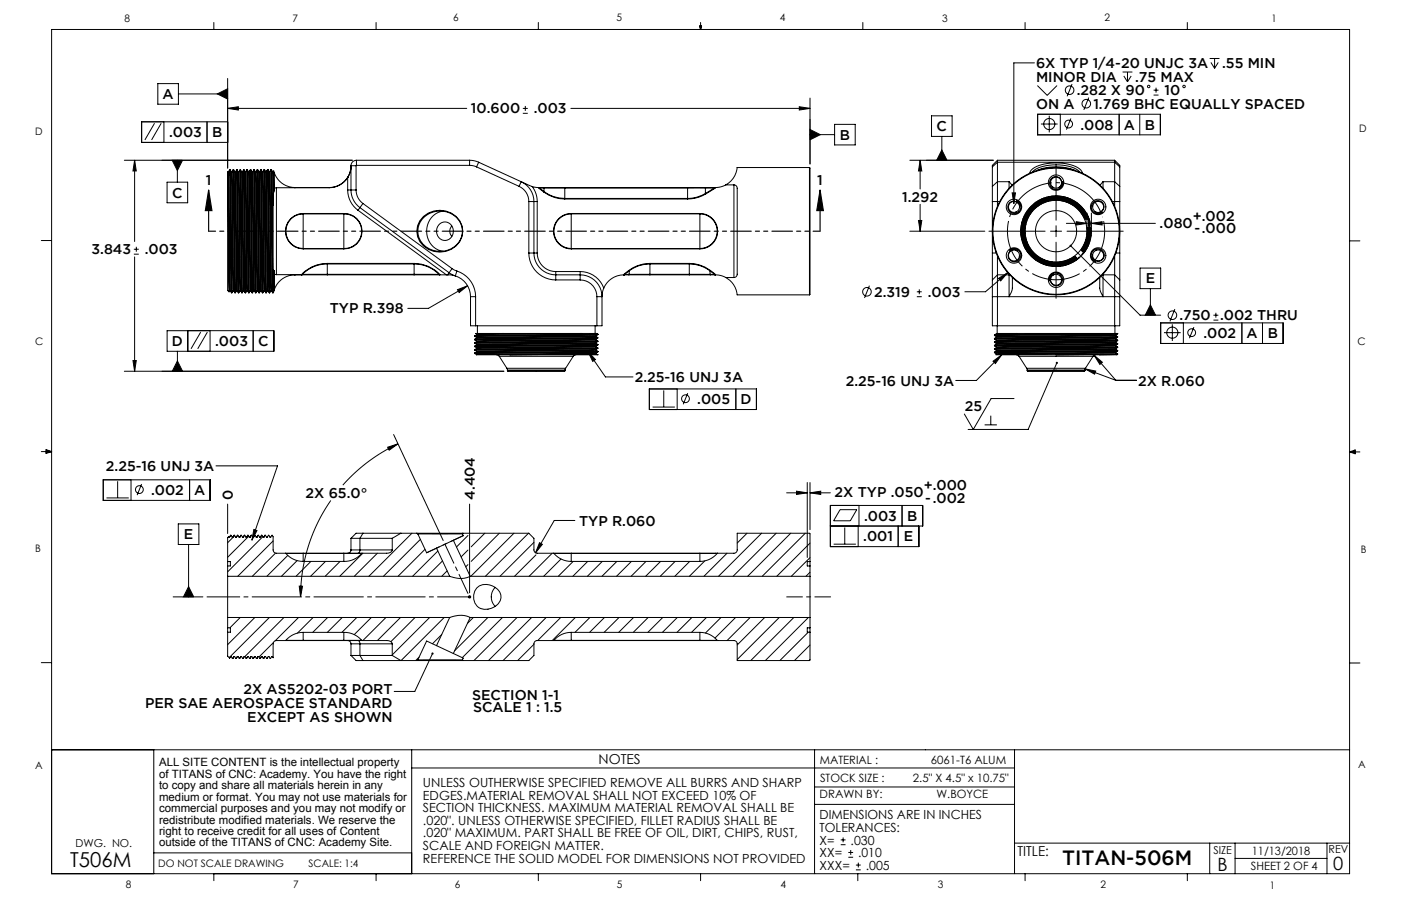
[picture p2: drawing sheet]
<svg xmlns="http://www.w3.org/2000/svg" width="432mm" height="279mm" viewBox="0 0 432 279" stroke-linecap="round" stroke-linejoin="round" font-family="sans-serif">
<defs><g id="words">
<g font-size="6.3">
<text x="21.6" y="267.5">T506M</text>
<text x="327.3" y="266.8">TITAN-506M</text>
</g>
<g font-size="5.6">
<text x="375.2" y="268.6">B</text>
<text x="410.9" y="268.3">0</text>
</g>
<g font-size="4.3">
<text x="319.3" y="21">6X TYP 1/4-20 UNJC 3A</text>
<text x="376.7" y="21">.55 MIN</text>
<text x="319.3" y="25.2">MINOR DIA</text>
<text x="331.8" y="29.4">.282 X 90</text>
<text x="349.8" y="25.2">.75 MAX</text>
<text x="358.9" y="29.4">10</text>
<text x="50.1" y="30.5">A</text>
<text x="145.2" y="35">10.600</text>
<text x="164.5" y="35">.003</text>
<text x="319.3" y="33.6">ON A</text>
<text x="337" y="33.6">1.769 BHC EQUALLY SPACED</text>
<text x="288.7" y="40.5">C</text>
<text x="333" y="40">.008</text>
<text x="346.4" y="40">A</text>
<text x="352.9" y="40">B</text>
<text x="52.1" y="42.3">.003</text>
<text x="65.4" y="42.3">B</text>
<text x="258.8" y="43.1">B</text>
<text x="63.4" y="56.9">1</text>
<text x="251.9" y="56.9">1</text>
<text x="53.1" y="60.9">C</text>
<text x="278.1" y="62.2">1.292</text>
<text x="357.4" y="70.2">.080</text>
<text x="367.6" y="68.1">+.002</text>
<text x="368.1" y="72">-.000</text>
<text x="28.2" y="78.4">3.843</text>
<text x="44.6" y="78.4">.003</text>
<text x="353.1" y="87.4">E</text>
<text x="269.4" y="91.5">2.319</text>
<text x="285.9" y="91.5">.003</text>
<text x="101.7" y="96.7">TYP R.398</text>
<text x="363.5" y="98.8">.750 .002 THRU</text>
<text x="53" y="106.7">D</text>
<text x="66.3" y="106.7">.003</text>
<text x="79.6" y="106.7">C</text>
<text x="370.9" y="104.3">.002</text>
<text x="384.2" y="104.3">A</text>
<text x="390.7" y="104.3">B</text>
<text x="195.6" y="117.9">2.25-16 UNJ 3A</text>
<text x="260.7" y="118.9">2.25-16 UNJ 3A</text>
<text x="350.8" y="118.9">2X R.060</text>
<text x="214.9" y="124.7">.005</text>
<text x="228.3" y="124.7">D</text>
<text x="297.4" y="126.9">25</text>
<text x="32.7" y="145.3">2.25-16 UNJ 3A</text>
<text x="46.6" y="152.7">.002</text>
<text x="59.9" y="152.7">A</text>
<text x="71.7" y="154.2" transform="rotate(-90 71.7 154.2)">0</text>
<text x="94.2" y="153.6">2X 65.0°</text>
<text x="146.3" y="154.2" transform="rotate(-90 146.3 154.2)">4.404</text>
<text x="257.2" y="153.3">2X TYP .050</text>
<text x="284.7" y="151.2">+.000</text>
<text x="285.2" y="155.1">-.002</text>
<text x="266.3" y="160.6">.003</text>
<text x="279.6" y="160.6">B</text>
<text x="56.7" y="166.3">E</text>
<text x="178.5" y="162.1">TYP R.060</text>
<text x="266.1" y="167">.001</text>
<text x="278.5" y="167">E</text>
<text x="75" y="214.2">2X AS5202-03 PORT</text>
<text x="145.5" y="215.8">SECTION 1-1</text>
<text x="44.7" y="218.3">PER SAE AEROSPACE STANDARD</text>
<text x="145.8" y="219.7">SCALE 1 : 1.5</text>
<text x="76.2" y="222.5">EXCEPT AS SHOWN</text>
</g>
<g font-size="4.2">
<text x="184.5" y="235.7">NOTES</text>
<text x="313.6" y="263.9">TITLE:</text>
</g>
<g font-size="3.9">
<text x="130.3" y="242.7">UNLESS OUTHERWISE SPECIFIED REMOVE ALL BURRS AND SHARP</text>
<text x="130.3" y="246.6">EDGES.MATERIAL REMOVAL SHALL NOT EXCEED 10% OF</text>
<text x="130.3" y="250.5">SECTION THICKNESS. MAXIMUM MATERIAL REMOVAL SHALL BE</text>
<text x="130.3" y="254.4">.020&quot;. UNLESS OTHERWISE SPECIFIED, FILLET RADIUS SHALL BE</text>
<text x="252.6" y="252.7">DIMENSIONS ARE IN INCHES</text>
<text x="252.6" y="256.6">TOLERANCES:</text>
<text x="130.3" y="258.3">.020&quot; MAXIMUM. PART SHALL BE FREE OF OIL, DIRT, CHIPS, RUST,</text>
<text x="130.3" y="262.1">SCALE AND FOREIGN MATTER.</text>
<text x="252.6" y="260.5">X=</text>
<text x="262.2" y="260.5">.030</text>
<text x="130.3" y="266">REFERENCE THE SOLID MODEL FOR DIMENSIONS NOT PROVIDED</text>
<text x="252.6" y="264.4">XX=</text>
<text x="252.6" y="268.2">XXX=</text>
<text x="264.5" y="264.4">.010</text>
<text x="266.9" y="268.2">.005</text>
</g>
<g font-size="3.5">
<text x="49" y="236.3">ALL SITE CONTENT is the intellectual property</text>
<text x="49" y="239.9">of TITANS of CNC: Academy. You have the right</text>
<text x="252.7" y="235.7">MATERIAL :</text>
<text x="286.9" y="235.7">6061-T6 ALUM</text>
<text x="49" y="243.4">to copy and share all materials herein in any</text>
<text x="252.7" y="241.1">STOCK SIZE :</text>
<text x="281.4" y="241.1">2.5&quot; X 4.5&quot; x 10.75&quot;</text>
<text x="49" y="246.9">medium or format. You may not use materials for</text>
<text x="49" y="250.5">commercial purposes and you may not modify or</text>
<text x="252.6" y="246.2">DRAWN BY:</text>
<text x="288.6" y="246.2">W.BOYCE</text>
<text x="49" y="254">redistribute modified materials. We reserve the</text>
<text x="49" y="257.5">right to receive credit for all uses of Content</text>
<text x="49" y="261">outside of the TITANS of CNC: Academy Site.</text>
<text x="385.8" y="263.6">11/13/2018</text>
<text x="385.5" y="268.2">SHEET 2 OF 4</text>
</g>
<g font-size="3.4">
<text x="23.2" y="261.2">DWG. NO.</text>
<text x="374" y="263.4">SIZE</text>
<text x="409.5" y="263.1">REV</text>
</g>
<g font-size="3.2">
<text x="38.3" y="6.7">8</text>
<text x="90.2" y="6.7">7</text>
<text x="139.7" y="6.5">6</text>
<text x="190" y="6.5">5</text>
<text x="240.4" y="6.5">4</text>
<text x="290.4" y="6.7">3</text>
<text x="340.4" y="6.5">2</text>
<text x="391.9" y="6.7">1</text>
<text x="10.9" y="41.6">D</text>
<text x="418.9" y="40.7">D</text>
<text x="10.9" y="106.3">C</text>
<text x="418.4" y="106.4">C</text>
<text x="10.8" y="170.2">B</text>
<text x="419.4" y="170.6">B</text>
<text x="10.8" y="237.2">A</text>
<text x="418.6" y="236.8">A</text>
<text x="48.8" y="267.5">DO NOT SCALE DRAWING</text>
<text x="95.1" y="267.5">SCALE: 1:4</text>
<text x="38.8" y="273.8">8</text>
<text x="90.4" y="273.8">7</text>
<text x="140.2" y="273.8">6</text>
<text x="190.1" y="273.9">5</text>
<text x="240.5" y="273.8">4</text>
<text x="289" y="273.9">3</text>
<text x="339.1" y="273.8">2</text>
<text x="391.4" y="274.1">1</text>
</g>
</g></defs>
<g fill="none" stroke="#000" stroke-width=".31">
<path d="M15.9 9.1h400.1v260.3h-400.1zM65.9 6.9v2.2M115.9 6.9v2.2M165.9 6.9v2.2M215.6 8h.6l-.3 1.1zM215.7 8l.2 1.1M215.9 6.9v2.2M216 8l-.1 1.1M265.9 6.9v2.2M315.9 6.9v2.2M318.8 19.4h-6.3v43.4M365.9 6.9v2.2"/>
<path d="M372.8 18h3.1M373.2 19.2l1.1 1.9M374.3 18v3.1M375.5 19.2l-1.2 1.9M47.6 38l-2.9 5.2M48.6 25.8h6.4v6.3h-6.4zM49.7 38l-3 5.2M50.5 37.6v6.3M55 29h15.2M63.8 37.6v6.3M67 29l3.2-1.6v3.1zM70.2 37.6h-26.6v6.3h26.6"/>
<path d="M70.2 33.4l3.3-.5v1zM70.2 33.4h73.7M70.2 24.2v27.6M161.1 34.9h1.6M161.1 33.4h1.6M161.9 32.7v1.5M175.9 33.4h73.8M246.3 32.9l3.4 .5-3.4 .5zM249.7 39.9l3.1 1.6-3.1 1.6zM249.7 30.2v20.4M257.2 38.4h6.4v6.3h-6.4zM287.1 35.7h6.4v6.4h-6.4z"/>
<path d="M319.7 26.4l3.1 3 3-3M319.8 35.2h37.8v6.4h-37.8zM320.8 38.3h5.2M323.4 35.7v5.1M326.8 35.2v6.4M330 36.5l-1.3 3.5M330.4 25.9l-1.5 3.8M335.6 30.1l-1.6 3.8M344.9 35.2v6.4M346 22.2h3M346.4 23.4l1.1 1.8M347.5 22.2v3"/>
<path d="M348.6 23.4l-1.1 1.8M351.3 35.2v6.4M355.5 29.3h1.6M355.5 27.8h1.6M356.3 27v1.6M38.3 49.4h70.3M41.5 49.4l.5 3.3h-1zM41.5 49.4v25.1M51.5 56.2h6.3v6.3h-6.3zM53.1 49.4h3.2l-1.6 3.2zM54.7 49.4v6.8M70.3 54.3l.5 35.4"/>
<path d="M70.3 54.3l.3 35.7M70.3 53v1.3M70.3 53l-.1 36.6 .4 .4M70.3 53h.2M70.5 53l.5 36.7h-.2M70.7 52.6l-.2 .4M70.8 52.5l-.3 .5M70.8 52.5l.1 1.5M70.9 52.4v1.6M70.9 52.4h.1M70.9 52.4l-.1 .1M70.9 54l.4 36.3"/>
<path d="M71 52.4l.5 37.9M71 52.4l.3 .6M71.3 53l.5 36.7M71.3 53h.3M71.6 53l.5 36.7M71.9 52.4l-.4 .6M71.9 52.4l.5 37.9M71.9 52.4l-.3 .6M71.9 52.4h.1M72 52.4l.5 37.9M72 52.4l.4 .6M72.4 53l.5 36.7"/>
<path d="M72.4 53h.2M72.6 53l.5 36.7M72.9 52.4l.6 37.9M72.9 52.4l-.3 .6M72.9 52.4h.2M73.1 52.4l.5 37.9M73.1 52.4l.3 .6M73.4 53l.5 36.7M73.4 53h.3M73.7 53l.5 36.7M74 52.4l.5 37.9M74 52.4l-.3 .6"/>
<path d="M74 52.4h.1M74.1 52.4l.6 37.9M74.1 52.4l.4 .6M74.5 53l.5 36.7M74.5 53h.2M74.7 53l.5 36.7M75.1 52.4l.5 37.9M75.1 52.4l-.4 .6M75.1 52.4h.1M75.2 52.4l.5 37.9M75.2 52.4l.3 .6M75.5 53l.6 36.7"/>
<path d="M75.5 53h.3M75.8 53l.5 36.7M76.1 52.4l-.3 .6M76.1 52.4l.5 37.9M76.1 52.4h.2M76.3 52.4l.5 37.9M76.3 52.4l.3 .6M76.6 53l.5 36.7M76.6 53h.2M76.8 53l.6 36.7M77.2 52.4l-.4 .6M77.2 52.4l.5 37.9"/>
<path d="M77.2 52.4h.1M77.3 52.4l.5 37.9M77.3 52.4l.4 .6M77.7 53l.5 36.7M77.7 53h.2M77.9 53l.5 36.7M78.2 52.4l.6 37.9M78.2 52.4l-.3 .6M78.2 52.4h.2M78.4 52.4l.5 37.9M78.4 52.4l.3 .6M78.7 53l.5 36.7"/>
<path d="M78.7 53h.3M79 53l.5 36.7M79.3 52.4l-.4 .6M79.3 52.4l.5 37.9M79.3 52.4l-.3 .6M79.3 52.4h.1M79.4 52.4l.5 37.9M79.4 52.4l.4 .6M79.8 53l.5 36.7M79.8 53h.2M80 53l.5 36.7M80.4 52.4l.5 37.9"/>
<path d="M80.4 52.4l-.4 .6M80.4 52.4h.1M80.5 52.4l.5 37.9M80.5 52.4l.3 .5M80.8 52.9v.1M80.8 53l.5 36.7M81.1 53l.5 36.7M81.1 53h-.3M81.4 52.4l-.4 .6M81.4 52.4l.5 37.9M81.4 52.4l-.3 .6M81.5 52.3l.6 38"/>
<path d="M81.5 52.3l.4 .6M81.5 52.3l-.1 .1M81.9 52.9l.5 36.8M82.1 52.9h-.2M82.1 52.9l.5 36.8M82.3 52.5l-.2 .4M82.5 52.3l.5 38M82.5 52.3h.1M82.5 52.3l-.2 .3M82.6 52.3l.3 .6 .1 1.3 .5 35.5M82.6 52.3l.5 38M82.9 52.9h.3"/>
<path d="M83.2 52.9l.5 36.8M83.5 52.3l.5 38M83.5 52.3h.2M83.5 52.3l-.3 .6M83.7 52.3l.3 1.1 .2 9.8M83.7 52.3l.3 38M84 52.9l.4-.2 .2 .6M84.2 52.9l.2 6.3M84.4 59.2l-.2 .7v3.3M84.6 58.1l-.2 1.1M84.6 53.3v4.8M84.6 53.3a6.7 6.7 0 0 0 6.3 4.5"/>
<path d="M85.2 57.9l-.6 .2M85.2 57.9v26.8M90.9 57.8v.1M101.4 57.8l-16.2 .1M101.4 57.8v.1M107.1 54.7a6.7 6.7 0 0 1-5.7 3.1M107.1 54.7l.1 .1M107.2 58.6h1M107.2 58.6a7.7 7.7 0 0 0 3.1 6.2M107.2 54.7h-.1M107.2 54.8a6.8 6.8 0 0 1-5.8 3.1M107.2 54.7h.1"/>
<path d="M107.2 54.8v3.8M107.2 54.7v.1M108.2 51.2l-.3 1.8-.7 1.7M108.2 58.6a6.7 6.7 0 0 0 2.7 5.4M108.2 51.1v.1M108.2 51.1v7.5M108.2 51.1h1.5M108.2 58.6h1.5M109.7 58.6a5.2 5.2 0 0 0 2.2 4.2M109.7 51.1v7.5M109.9 51l-.2 .1M109.9 49.4a1.68 1.68 0 0 0-1.7 1.7"/>
<path d="M109.9 49.4h34.8M109.9 51h34.8M109.9 49.4v1.6M144.7 51l2.2 .5M144.7 49.4l1.5 .2 1.3 .4M144.7 49.4v1.6M146.9 51.5l13.1 6M147.5 50l13.1 6M147.5 50l-.6 1.5M160 57.5a5.2 5.2 0 0 1 3 4.7M160.6 56a6.7 6.7 0 0 1 4 6.2M160.6 56l3.4 1.5"/>
<path d="M160.6 56l-.6 1.5M164 57.5a7.7 7.7 0 0 1 1.6 4.7M164 57.5l2 .3M166 57.8l1.6 1.4M166 57.8h.1M166 57.8l.1 .1M166 57.8h1.6M166.1 57.9h.1M166.2 57.9l1.5 .1M166.2 57.9l1.5 1.2M167.6 59.2a10.8 10.8 0 0 0 6.5 2.2M167.6 57.8l.1 .2"/>
<path d="M167.6 57.8h6.5M167.7 59.1l-.1 .1M167.7 59.1l1.4 .9a10.6 10.6 0 0 0 5 1.2M167.7 58v1.1M167.7 58h6.4M174.1 58v3.2M174.1 57.8v.2M174.1 57.8h37.8M174.1 58h37.8M211.9 58v3.2M211.9 57.8v.2M211.9 57.8h5.6"/>
<path d="M217.4 59.7l.1 .1M217.4 59.7l-2.6 1.1-2.9 .4M217.4 58v1.7M217.4 58h-5.5M217.5 59.8a10.9 10.9 0 0 1-5.6 1.6M217.5 57.8l-.1 .2M217.5 57.8h3M220.3 57.9l-2.9 1.8M220.3 57.9l-2.9 .1M220.4 57.9h-.1M220.5 57.8l-.1 .1M220.5 57.8h.1"/>
<path d="M220.5 57.8l-3 2M223.7 57l-1.5 .6-1.7 .2M223.7 57h2.5M226.2 57h.2a.99 .99 0 0 1 .8 1v26.6l-.2 .7-.8 .3M226.2 57v28.6M249.5 51.7l.2 .1v39l-.2 .1M249.5 51.7v39.2M249.5 51.7h-22.3a6.7 6.7 0 0 1-3.5 5.3M249.7 41.5h7.5M280.4 49.4h25.8M283.6 49.4l.5 3.3h-1zM283.6 49.4v8.9"/>
<path d="M290.3 46.2l1.6 3.2h-3.2zM290.3 42.1v7.3M305.9 57.5v4.7M305.9 51.5v6M307.4 56v7.6M307.4 49.4v.6M307.4 49.4l-1.5 1.6v.5M307.4 49.4h36.1M307.4 50v6M307.4 56h3.6M307.4 56l-1.5 1.5M307.4 50h36.1"/>
<path d="M307.4 50l-1.5 1.5M311 56l.9 1.2M311 56v2M312 59.5h1l-.5 3.3zM317.4 53.4a4.3 4.3 0 0 1 3.6-2.6 15.7 15.7 0 0 1 11.7 1.3l.9 1.3M318.1 53.1a11.5 11.5 0 0 1 9.4-2.2 7.9 7.9 0 0 1 5.3 2.2M319.7 52.5a15.9 15.9 0 0 1 11.6 0M324.2 54.9a1.82 1.82 0 0 1 2.7 .3 1.82 1.82 0 0 1-.7 2.7 1.87 1.87 0 0 0 1.4-1.9 2.05 2.05 0 0 1-2.7 2.4 2.05 2.05 0 0 1-.7-3.5zM324.3 57.6l.2 .1M325.5 50.6v17.3M327.2 56.6a1.7 1.7 0 0 0-1.8-2 1.7 1.7 0 0 0-1.6 2.1 1.7 1.7 0 0 0 2.4 1.2M340 56l-1 1.2"/>
<path d="M340 56v2M340 56h3.5M343.5 56v7.6M343.5 49.4v.6M343.5 49.4l1.6 1.6v.5M343.5 50v6M343.5 56l1.6 1.5M343.5 50l1.6 1.5M345.1 57.5v4.7M345.1 51.5v6M12.7 74.2h3.2M41.3 78.4h1.5"/>
<path d="M41.3 76.9h1.5M41.5 79.2v35.3M42 76.1v1.5M84.2 63.2v20l.2 .2M93.4 66v10.6M93.4 66a5.3 5.3 0 0 0-5.3 5.3 5.3 5.3 0 0 0 5.3 5.3M93.4 76.6v.2M93.4 65.8a5.5 5.5 0 0 0-5.4 5.5 5.5 5.5 0 0 0 5.4 5.5M93.4 65.8v.2M93.4 66h12.6M93.4 65.8h12.6M93.4 76.8h12.6"/>
<path d="M93.4 76.6h12.6M106 65.8v.2M106 65.8a5.5 5.5 0 0 1 5.6 5.5 5.5 5.5 0 0 1-5.6 5.5M106 66v10.6M106 66a5.3 5.3 0 0 1 5.5 5.3 5.3 5.3 0 0 1-5.5 5.3M106 76.6v.2M110.3 64.8l27.3 20M110.9 64l-.6 .8M110.9 64l27.5 20.1M111.9 62.8l27.4 20M111.9 62.8l-1 1.2M130.5 66.7a7.4 7.4 0 0 1 11.9 2.9 6.8 6.8 0 0 1-8.7 7.9 6.3 6.3 0 0 1-5-4.4 6.3 6.3 0 0 1 1.8-6.4z"/>
<path d="M130.7 67a7.1 7.1 0 0 1 11.8 3.5 6.8 6.8 0 0 1-10.2 6.2 5.9 5.9 0 0 1-1.6-9.7zM135.3 69.3a2.71 2.71 0 0 1 3.7 0 2.71 2.71 0 0 1 .2 3.7 2.68 2.68 0 0 1-3.7 .5 2.68 2.68 0 0 1-.6-3.7zM136.6 65.1a6.3 6.3 0 0 0-5.1 6.2 6.3 6.3 0 0 0 5.1 6.2M139.2 69.7a2.23 2.23 0 0 0 .1 3.2M163 78a8.3 8.3 0 0 0 8.3 8.3M163 62.2v15.8M163 78h1.6M163 62.2h1.6M164.6 78a6.7 6.7 0 0 0 6.7 6.8M164.6 62.2h1M164.6 78h1M164.6 62.2v15.8"/>
<path d="M165.6 78a5.7 5.7 0 0 0 5.7 5.7M165.6 62.2v15.8M174.1 61.2v.2M174.1 61.2h37.8M174.1 61.4h37.8M176.1 65.8a5.5 5.5 0 0 0-5.5 5.5 5.5 5.5 0 0 0 5.5 5.5M176.1 65.8v.2M176.1 76.6v.2M176.1 66a5.3 5.3 0 0 0-5.4 5.3 5.3 5.3 0 0 0 5.4 5.3M176.1 66v10.6M176.1 66h39.6M176.1 65.8h39.6"/>
<path d="M176.1 76.8h39.6M176.1 76.6h39.6M211.9 61.2v.2M215.7 65.8a5.5 5.5 0 0 1 5.5 5.5 5.5 5.5 0 0 1-5.5 5.5M215.7 65.8v.2M215.7 66a5.3 5.3 0 0 1 5.4 5.3 5.3 5.3 0 0 1-5.4 5.3M215.7 76.6v.2M215.7 66v10.6M280.4 71.3h23.1M283.1 68h1l-.5 3.3zM283.6 63v8.3M304.8 71.3h17.3"/>
<path d="M305.9 78v8.3M305.9 78h1.1M305.9 62.2h2.2M305.9 62.2v15.8M307.4 79v5.8M311.2 77.1a2.03 2.03 0 0 1 2.9 .2 2.03 2.03 0 0 1-.2 2.9 2.03 2.03 0 0 1-2.9-.3 1.8 1.8 0 0 1 .2-2.3 1.8 1.8 0 0 1 2.3-.2 1.87 1.87 0 0 0-2.3-.3zM311.2 62.5a1.8 1.8 0 0 1 2-.3 1.8 1.8 0 0 1 1 1.8 1.87 1.87 0 0 0-.9-2.2 2.03 2.03 0 0 1 1.3 2.6 2.03 2.03 0 0 1-2.6 1.3 2.03 2.03 0 0 1-1.2-2.7zM312 77.2a1.7 1.7 0 0 0-.9 2.5 1.7 1.7 0 0 0 2.6 .3 1.7 1.7 0 0 0-.2-2.6M313.2 65.4h-.2M313.6 62.5a1.7 1.7 0 0 0-2.6 .5 1.7 1.7 0 0 0 1 2.5 1.7 1.7 0 0 0 2.2-1.5M314.2 79v.2M314.6 71.1l.4 .4"/>
<path d="M314.6 70.4h.1M314.7 72.6l.3 .4M314.7 69.7l.3 .3M314.7 71.6l.5 .4M314.7 70.1l.5 .4M314.7 73.1l.5 .4M314.8 69.4h.1M314.9 68.7l.3 .3M314.9 73.6l.5 .5M314.9 72.1l.5 .5M314.9 70.6l.5 .5M314.9 69.1l.5 .5"/>
<path d="M315 68.4v.1M315.1 74.2l.5 .5M315.1 72.7l.5 .5M315.1 71.2l.5 .5M315.1 69.7l.5 .5M315.1 68.2l.5 .5M315.1 67.9l.3 .2M315.3 74.8l.5 .4M315.3 73.3l.5 .4M315.3 71.8l.5 .4M315.3 70.3l.5 .4M315.3 68.8l.5 .4"/>
<path d="M315.3 67.3l.5 .4M315.5 67.1l.1 .1M315.5 70.8l.5 .5-1.3 1.3M315.5 75.3l.5 .5M315.5 73.8l.5 .5M315.5 72.3l.5 .5M315.5 69.3l.5 .5M315.5 67.8l.5 .5M315.7 71.4l.3 .3-1.3 1.2M315.7 72.9l.5 .4-1.1 1.1M315.7 75.9l.4 .4M315.7 74.4l.4 .4"/>
<path d="M315.7 69.9l.3 .3M315.7 68.4l.4 .5M315.7 66.9l.4 .5M315.7 66.5l.3 .3M315.9 71.9l-1.1 1.3M315.9 73.4l.4 .5-1.1 1.1M315.9 74.9l.4 .5M315.9 70.5l.1 .1M315.9 69l.3 .3M315.9 67.5l.4 .4M315.9 66l.4 .4M316 70.9l-1.4 1.3 .2 .2"/>
<path d="M316 70.5l-1.4 1.3M316 72.4l-1.2 1.1M316 70.1l-1.4 1.4M316 75.5l.5 .5M316 74l.5 .4M316 69.5l.1 .1M316 68l.4 .4M316 66.5l.5 .5M316.1 72.7l-1.2 1.1M316.1 65.8v.1M316.1 69.7l-1.5 1.5M316.1 73l-1.1 1.1"/>
<path d="M316.2 69.2l-1.6 1.6 .2 .1M316.2 68.6l-1.6 1.8M316.2 74.6l.5 .4-1 1M316.2 76.1l.5 .4M316.2 67.1l.5 .5M316.2 65.6l.5 .5M316.2 73.6l-1.1 1.1M316.4 65.3l.1 .2M316.4 74.2l-1.1 1.1M316.4 76.6l.5 .5M316.4 75.1l.5 .5M316.4 67.6l.2 .2"/>
<path d="M316.4 66.1l.5 .5M316.5 68.1l-1.8 1.8M316.5 74.5l-1 1M316.5 77.5h.1M316.6 74.8l-1 1M316.6 77.2l.5 .5M316.6 75.7l.5 .5M316.6 66.7l.3 .4M316.6 65.2l.5 .5M316.7 64.9l.2 .2M316.7 67.5l-2 2M316.8 77.7l.5 .5"/>
<path d="M316.8 76.3l.5 .4M316.8 67.3h.1M316.8 65.8l.5 .4M316.8 75.3l-1 1M316.9 75.5l-1 1 .4 .4M317 76.8l.4 .5M317 66.3l.2 .3M317 64.8l.4 .5M317 64.5l.3 .2M317.1 75.8l-1 1M317.1 66.8l-2.3 2.2M317.2 77.4l.4 .4"/>
<path d="M317.2 65.4l.4 .5M317.2 76l-1 1M317.3 64.1l.3 .3M317.3 76.3l-.9 .9M317.4 77.9l.4 .5M317.4 76.4l.3 .3M317.4 66l.1 .1M317.4 64.5l.4 .4M317.5 76.5l-1 1M317.5 78.5l.5 .5M317.5 77l.5 .5M317.5 65l.5 .4"/>
<path d="M317.6 76.7l-.9 1M317.7 65.8l-2.8 2.8M317.7 63.7l.3 .3M317.7 77.6l.5 .4M317.7 65.6l.1 .1M317.7 64.1l.5 .5M317.8 76.9l-1 1M317.9 78.1l.5 .5M317.9 64.7l.4 .3M318 77.1l-1 1M318.1 63.3l.3 .3M318.1 78.7l.5 .5"/>
<path d="M318.1 65.2h.1M318.1 63.7l.5 .5M318.1 77.4l-.9 .9M318.3 79.2l.5 .5M318.3 77.7l.5 .5M318.3 64.3l.4 .3M318.3 77.6l-1 .9M318.5 77.8l-1 .9M318.5 63l.3 .2M318.5 78.3l.4 .5M318.5 63.3l.4 .5M318.7 77.9l-1 1"/>
<path d="M318.7 78.9l.4 .4M318.7 63.9l.3 .4M318.8 78.1l-.9 1M318.9 79.4l.4 .5M318.9 63l.4 .4M318.9 62.6l.2 .3M319 78.3l-.9 1M319 78.5l.5 .5M319 63.5l.4 .4M319.2 79.1l.5 .4M319.2 64.1h.1M319.2 62.6l.5 .5"/>
<path d="M319.2 78.5l-.9 1M319.4 79.6l.5 .5M319.4 63.2l.5 .4M319.4 78.7l-.9 .9M319.5 62.5l-.2-.2-2.8 2.8M319.6 63.7v.1M319.6 62.2l.5 .5M319.6 78.8l-.9 1M319.8 62l.1 .1M319.8 79.2l.5 .5M319.8 62.8l.5 .4M319.9 79l-1 1"/>
<path d="M320 79.8l.4 .5M320 63.3l.1 .1M320 61.9l.4 .4M320.1 79.1v.1M320.1 79.1l-1 1M320.2 62.4l.4 .5M320.3 61.7v.1M320.3 61.7l-4.4 4.4M320.3 79.3l-1 1-.3-.3M320.3 79.4l.5 .5M320.3 63l.2 .2M320.5 61.6l.3 .3"/>
<path d="M320.5 79.4l-1 1M320.5 80l.5 .5M320.5 62l.5 .5M320.8 79.6l-1 1M320.9 61.7l.5 .4M321.1 62.2l.4 .4M321.2 61.6l-.2-.2-5.4 5.4M321.2 79.8l-1 1M321.3 61.3l.5 .5M321.5 61.8l.4 .5M321.5 80l-1 1M321.5 61.2h.1"/>
<path d="M321.6 61.1l-6.3 6.4M321.7 62.4l.1 .1M321.8 61.1l.3 .3M321.8 61.5l.5 .4M322.2 60.9l-7.1 7.1M322.2 61.1l.5 .5M322.4 60.9l.1 .1M322.7 60.8l.4 .4M322.7 60.8l-2.7 2.7M322.8 61.3l.4 .5M323 61.8l.2 .2M323.2 60.9l.4 .5"/>
<path d="M323.3 61.5l.5 .4M323.4 60.8l-.2-.2-2.2 2.3-.3-.3M323.6 60.6l.4 .4M323.7 60.6l-2 1.9M323.7 61.1l.5 .5M323.8 71.3h3.4M323.9 61.7l.2 .2M324.1 60.7l.5 .5M324.1 60.5l-1.8 1.8-.3-.3M324.2 60.5l.2 .1M324.3 61.3l.4 .5M324.7 60.9l.4 .5"/>
<path d="M324.8 61.5l.3 .3M324.9 60.8l-.4-.4-1.6 1.7-.5-.4M325 60.4l-1.6 1.6M325 60.5l.5 .5M325.2 61.1l.5 .5M325.3 60.4l-1.5 1.5M325.5 69.6v3.4M325.5 74.7v17.3M325.6 60.7l.5 .5M325.6 60.4l.3 .2M325.7 60.4l-1.4 1.4M325.8 61.3l.4 .5"/>
<path d="M326 60.4l.4 .4M326.1 60.4l-1.4 1.4M326.1 60.9l.5 .5M326.3 61.5l.4 .3M326.4 60.4l-1.3 1.4M326.5 60.5l.5 .5M326.7 61.1l.5 .5M326.8 60.5l-1.4 1.2M326.9 61.7l.2 .2M327.1 60.7l.5 .5M327.1 60.5l-1.3 1.3M327.3 61.3l.4 .5"/>
<path d="M327.3 60.6h.1M327.4 60.6l-1.2 1.2M327.5 61.8l.1 .2M327.6 60.9l.5 .5M327.7 60.6l-1.2 1.2M327.8 60.6l.1 .2M327.8 61.5l.5 .4M328 60.7l-1.1 1.2M328.2 61.1l.5 .5M328.2 60.8l.3 .2M328.3 60.8l-1.1 1.1M328.4 61.7l.5 .4"/>
<path d="M328.6 60.9l-1.1 1.1M328.7 68.9h6.3M328.8 61.3l.4 .5M328.8 60.9l.2 .3M328.9 71.3h17.3M328.9 61l-1.1 1.1M329 61.8l.4 .5M329.1 62.4l.2 .2M329.2 61.1l-1.2 .9M329.3 61.5l.5 .4M329.3 61.1l.3 .3M329.5 61.2l-1.1 1"/>
<path d="M329.5 80l.5 .5M329.5 62l.5 .5M329.7 62.6l.3 .3M329.7 61.3l-1.1 .9M329.7 79.8l.1 .1M329.9 61.7l.5 .4M330 75.8l21.4 21.4h6.3M330.1 62.2l.4 .5M330.2 61.6l-.2-.2-1.1 1M330.2 61.5l-1 1M330.3 62.8l.4 .4M330.5 79.8l.4 .5"/>
<path d="M330.5 61.8l.4 .5M330.5 79.4l.2 .3M330.5 61.6l-1 1M330.6 62.4l.5 .5M330.7 61.8l-1 1M330.8 79.4l.5 .5M330.8 63l.5 .4M331 61.9l-1 1M331 80l.4 .4M331 62l.5 .5M331.1 79.3l-.1-.2-2.8 2.7M331.2 79.1l.5 .4"/>
<path d="M331.2 62.6l.5 .5M331.2 62l-1 1M331.4 79.6l.5 .5M331.4 63.2l.5 .4M331.4 79l-2.6 2.7M331.4 62.2l-1 1M331.6 63.7l.4 .5M331.6 79.2l-2.3 2.3M331.7 62.3l-1 1M331.7 68.4l3.3 .5-3.3 .5zM331.7 62.4l.3 .3M331.8 62.8l.4 .4"/>
<path d="M331.8 79.4l-1.8 1.8M331.9 62.5l-1 1M331.9 79.8l.2 .2M331.9 63.3l.5 .5M332 79.6l-1.3 1.3M332.1 62.6l-1 1M332.1 63.9l.5 .5M332.2 79.7h.1M332.3 62.8l-1 1M332.3 64.5l.5 .4M332.3 63l.5 .4M332.4 79.5l.1 .1"/>
<path d="M332.5 63l-1 .9M332.5 63.5l.5 .5M332.6 79.3h.1M332.7 64.1l.5 .5M332.7 63.1l-1 1M332.7 79.2l-1 1.1M332.9 64.7l.4 .4M332.9 63.3l-1 1M333.1 65.2l.4 .5M333.1 63.7l.4 .5M333.1 63.5l-1 1M333.2 76.9l.1 .2"/>
<path d="M333.3 64.3l.4 .4M333.3 65.8l.4 .4M333.3 63.7l-1 1M333.4 76.8l.5 .5M333.4 64.8l.5 .5M333.5 63.9l-1 .9M333.5 76.5l.2 .2M333.5 78.4l.1 .1M333.6 77.4l.5 .4M333.6 65.4l.5 .5M333.6 64.1l-.9 .9M333.7 78.2h.1"/>
<path d="M333.8 76l.3 .3M333.8 64.3l-.9 .9M333.8 76.4l.5 .5M333.8 66l.5 .4M333.8 64.5l.5 .4M333.9 78l.1 .1M333.9 75.8h.1M334 64.5l-1 1M334 77l.5 .5M334 66.5l.5 .5M334 65l.5 .5M334 75.5l.5 .5"/>
<path d="M334.1 64.7l-.9 1M334.2 75.3l.1 .1M334.2 77.6l.1 .1M334.2 76.1l.5 .4M334.2 67.1l.5 .5M334.2 65.6l.5 .5M334.3 64.9l-1 1M334.4 74.8l.3 .2M334.4 76.6l.4 .4M334.4 75.1l.4 .5M334.4 66.1l.4 .5M334.4 77.5l-1 1"/>
<path d="M334.5 65.1l-1 1M334.6 77.2h.1M334.6 75.7l.4 .5M334.6 66.7l.4 .5M334.6 74.2l.4 .5M334.6 65.4l-1 .9M334.8 65.8l.2 .3-1 1M334.8 76.3l.2 .2-1.2 1.3M334.8 74.8l.4 .4M334.8 67.3l.3 .3M334.8 65.6l-1 1M334.8 73.3l.4 .4"/>
<path d="M334.9 65.8l-1 1M334.9 66.3l.5 .5-.8 .8M334.9 75.3l.5 .5M334.9 73.8l.5 .5M335 72.3l.4 .5M335 70.5l.2 .2M335 72l.2 .2M335 70.1v.1M335 70.9l.4 .4M335 71.6v.1M335 65.7v4.3M335.1 70.1l-.1 .1"/>
<path d="M335.1 75.9l.2 .1M335.1 74.4l.5 .4M335.1 72.9l.5 .5M335.1 71.4l.5 .5M335.1 66.9l.5 .5M335.2 66.3l-1.1 1M335.3 66.6l-1 1M335.3 74.9l.3 .4M335.3 73.4l.5 .5M335.3 71.9l.5 .5M335.3 70.5l.5 .4M335.3 67.5l.5 .4"/>
<path d="M335.4 75.8l-1.8 1.8M335.5 75.5h.1M335.5 74l.4 .4M335.5 72.5l.5 .5M335.5 71l.5 .5M335.5 67.1l-.5 .5M335.5 69.5l.4 .4M335.5 69.2l.3 .2M335.5 68.8l.1 .1M335.5 68l.4 .4M335.6 70.4l-.2-.3-.4 .5M335.6 67.3l-.3 .3"/>
<path d="M335.7 75.1l-2.3 2.3M335.7 74.6l.1 .1M335.7 73.1l.4 .4M335.7 71.6l.5 .4M335.7 70.1l.5 .4M335.7 68.6l.2 .2M335.7 67.6l-.2 .2M335.8 67.9l-.3 .3M335.9 74.6l-2.7 2.6M335.9 73.6l.2 .2M335.9 72.1l.4 .5M335.9 70.6l.4 .5"/>
<path d="M335.9 69.1h.1M335.9 68.2l-.4 .4M335.9 68.6l-.4 .3M335.9 69l-.4 .3M335.9 69.3l-.4 .4M335.9 69.7l-.4 .4M335.9 70.1l-.9 .8M336 74l-2.7 2.8M336.1 72.7l.2 .2M336.1 71.2l.3 .3M336.1 73.6l-2.2 2.2M336.2 70.1l-1.2 1.2"/>
<path d="M336.2 73.1l-2 2M336.3 70.3l-1.3 1.4M336.3 71.8l.1 .1M336.3 72.7l-1.8 1.8M336.3 72.2l-1.6 1.7 .1 .2M336.4 70.7l-1.4 1.4M336.4 71.8l-1.6 1.6M336.4 71.1l-1.5 1.4M336.4 71.4l-1.5 1.5 .1 .3M336.4 68.9l3.3-.5v1zM336.4 65.7v4.3M336.4 68.9h19.7"/>
<path d="M336.8 78.6a1.7 1.7 0 0 1 2.1-1.5 1.7 1.7 0 0 1 1 2.5 1.7 1.7 0 0 1-2.5 .5M336.8 63.4v.2M336.9 77.3a1.93 1.93 0 0 1 2.6-.3 1.93 1.93 0 0 1 .6 2.5 1.93 1.93 0 0 1-2.5 .8l-.6-.7-.2-1a1.87 1.87 0 0 0 .9 2.2 2.12 2.12 0 0 1-.8-3.5zM337.2 62.2a1.88 1.88 0 0 1 2.5 0 1.88 1.88 0 0 1 .3 2.5 1.88 1.88 0 0 1-2.5 .5 1.87 1.87 0 0 0 2.3 .3 2.07 2.07 0 0 1-3-.3 2.07 2.07 0 0 1 .4-3zM337.5 65.2a1.7 1.7 0 0 1-.2-2.6 1.7 1.7 0 0 1 2.6 .3 1.7 1.7 0 0 1-.9 2.5M338 77.2h-.2M342.9 62.2h2.2M343.5 79v5.8M343.9 78h1.2M345.1 78v8.3M345.1 62.2v15.8M416 74.3h3.1"/>
<path d="M70.8 89.7l-.2 .3M71 89.7l.3 .6M71.8 89.7h.3M71.8 89.7l-.5 .6M72.1 89.7l.3 .6M72.9 89.7h.2M72.9 89.7l-.5 .6M73.1 89.7l.4 .6M73.9 89.7h.3M73.9 89.7l-.4 .6M74.2 89.7l.3 .6M75 89.7h.2"/>
<path d="M75 89.7l-.5 .6M75.2 89.7l.4 .6M76.1 89.7h.2M76.1 89.7l-.5 .6M76.3 89.7l.3 .6M77.1 89.7h.3M77.1 89.7l-.5 .6M77.4 89.7l.3 .6M78.2 89.7h.2M78.2 89.7l-.5 .6M78.4 89.7l.4 .6M79.2 89.7h.3"/>
<path d="M79.2 89.7l-.4 .6M79.5 89.7l.3 .6M80.3 89.7h.2M80.3 89.7l-.5 .6M80.5 89.7l.4 .6M81.3 89.7h.3M81.4 89.7l-.5 .6M81.6 89.7l.5 .6M82.4 89.7h.2M82.4 89.7l-.3 .6M82.6 89.7l.4 .6M83 90.3h.1"/>
<path d="M83.5 89.7h.2M83.5 89.7l-.4 .6M83.7 89.7l.3 .6M84.4 83.4l.1 6.1M84.4 83.4l.2 1.1M84.5 89.5l-.3 .8M84.6 84.5l.6 .2M84.6 84.5v4.8M84.6 89.3l-.1 .2M85.2 84.7h7.8M90.9 84.8a6.7 6.7 0 0 0-6.3 4.5M90.9 84.8h2.1"/>
<path d="M90.9 84.7v.1M93 84.7h.1M93 84.8h7.9M93.1 84.7l-.1 .1M93.1 84.7h.1M100.9 81.2a10.5 10.5 0 0 0-7.9 3.5M100.9 81.2v.2M100.9 84.6l-7.8 .1M100.9 84.6v.2M100.9 81.4a10.7 10.7 0 0 0-7.8 3.3M100.9 81.4v3.2M100.9 84.8h26.7"/>
<path d="M100.9 81.2h26.7M100.9 81.4h26.7M100.9 84.6h26.7M127.6 81.4a10.7 10.7 0 0 1 7.8 3.3M127.6 81.2v.2M127.6 81.2a9.2 9.2 0 0 1 7.9 3.6M127.6 84.6v.2M127.6 84.6l7.8 .1M127.6 84.8h7.9M127.6 81.4v3.2M135.4 84.7l.1 .1M135.5 84.8h2.1"/>
<path d="M137.6 84.8h.3M137.9 84.8l2.4 .3M138.4 84.1l1.9 1M138.4 84.1l-.5 .7M139.3 82.8l1.5 .8M139.3 82.8l-.9 1.3M140.3 85.1a6.7 6.7 0 0 1 4.7 6.4M140.8 83.6a8.3 8.3 0 0 1 5.8 7.9M140.8 83.6l-.5 1.5M141 89.3l3.1-1.2-2.6 2.1zM144.1 88.1l-12.1 7h-6.3M145 91.5h1.6"/>
<path d="M145 91.5v9h40.5v-9M146.6 91.5v9M171.3 83.7v1.1M171.3 86.3h7.5M171.3 84.8v1.5M171.3 84.8h7.5M171.3 83.7h7.5M178.8 86.3a5.2 5.2 0 0 1 5.2 5.2M178.8 84.8a6.7 6.7 0 0 1 6.7 6.7M178.8 83.7v1.1M178.8 83.7a7.7 7.7 0 0 1 7.3 5.1M178.8 84.8v1.5"/>
<path d="M184 91.5h1.5M184 91.5v9M186.1 88.8l-.6 2.7M192.2 84.8a6.7 6.7 0 0 0-6.1 4M192.3 84.8h.1M192.3 84.8h-.1M192.3 84.8h1.5M192.3 84.7v.1M192.4 84.7l-.1 .1M192.4 84.7h-.1M192.4 84.7h.1M193.8 83.4l-1.6 1.4"/>
<path d="M193.8 83.4l.1 .1M193.8 84.8h6.5M193.9 83.5l-1.5 1.2M193.9 83.5v1.1M193.9 84.6l-1.5 .1M193.9 84.6l-.1 .2M200.3 81.2a10.8 10.8 0 0 0-6.5 2.2M200.3 81.2v.2M200.3 81.4a10.6 10.6 0 0 0-6.4 2.1M200.3 81.4v3.2M200.3 84.6h-6.4M200.3 84.6v.2"/>
<path d="M200.3 84.8h12.1M200.3 81.2h12.1M200.3 81.4h12.1M200.3 84.6h12.1M212.4 81.2a10.8 10.8 0 0 1 6.5 2.2M212.4 81.2v.2M212.4 81.4a10.6 10.6 0 0 1 6.4 2.1M212.4 81.4v3.2M212.4 84.6h6.4M212.4 84.6v.2M218.8 83.5l1.5 1.2M218.8 83.5v1.1"/>
<path d="M218.8 84.6l1.5 .1M218.8 84.6l.1 .2h-6.5M218.9 83.4l1.6 1.4M218.9 83.4l-.1 .1M219 84.8h1.4M220.3 84.7l.1 .1M220.3 84.7h.1M220.4 84.7h.1M220.4 84.7l.1 .1M220.4 84.8h.1M220.5 84.8h.1M220.5 84.8l1.7 .2 1.5 .6"/>
<path d="M223.7 85.6a6.7 6.7 0 0 1 3.5 5.3h22.3M223.7 85.6h2.5M268 88.1l-1.6 3.8M282.6 91.5h1.5M282.6 90h1.5M283.3 89.2v1.5M305.9 86.3v5.2M305.9 91.5h39.2M305.9 91.5v9h39.2v-9M307.4 84.8v15.7M307.4 84.8l-1.5 1.5M307.4 84.8h3.6"/>
<path d="M307.8 85.9l2.8-1.8-2.2 2.5zM310.6 84.1l-6.9 5.9h-6.3M311 84.8v6.7a8 8 0 0 0 1-5.6v-.3M311 84.6v.2M311.2 84.7l-.2 .1M319.6 80.2l.5 .4M320.2 80.4l.4 .4M320.7 80.6l.5 .4M321.1 80.2l.5 .4M321.3 80.7l.5 .5M321.4 80.1l-.4-.4-1 1M321.5 81.3l.2 .2"/>
<path d="M321.7 80.4l.4 .4M321.7 80.1l.2 .2M321.8 80.1l-1.1 1M321.8 80.9l.5 .5M322 80.2l-1.1 .9M322 81.5l.2 .2M322.2 80.6l.5 .4M322.4 81.1l.5 .5M322.5 80.5l-.2-.2-1 1M322.6 80.4l-1.1 1M322.6 81.7l.2 .1M322.8 80.7l.4 .5"/>
<path d="M322.9 80.5l-1.1 1M322.9 80.5l.2 .1M323 81.3l.4 .5M323.2 80.5l-1.1 1.1M323.3 80.9l.5 .5M323.4 80.6l.2 .2M323.5 80.6l-1.1 1.1M323.5 81.5l.5 .5M323.8 80.7l-1.2 1.1M323.9 80.7l.3 .3M323.9 81.1l.5 .5M324.1 84.7a1.97 1.97 0 0 1 2.8-.1 1.97 1.97 0 0 1 0 2.8 1.97 1.97 0 0 1-2.8 0 1.8 1.8 0 0 1 .7-2.7 1.88 1.88 0 0 0-1.4 1.9 2.12 2.12 0 0 1 .7-1.9z"/>
<path d="M324.1 80.7l-1.2 1.2M324.3 80.8l.4 .4M324.4 80.8l-1.2 1.1M324.5 81.3l.4 .5M324.7 81.9l.3 .3M324.8 84.7a1.7 1.7 0 0 1 2.3 1.2 1.7 1.7 0 0 1-1.5 2.1 1.7 1.7 0 0 1-1.8-2M324.8 80.8l-1.2 1.2M324.8 80.9l.5 .5M325 81.5l.5 .5M325.1 80.8h.1M325.1 80.8l-1.2 1.3M325.2 82.1l.2 .1"/>
<path d="M325.4 81.1l.5 .5M325.6 81.7l.5 .4M325.7 81l-.2-.2-1.3 1.3M326 81.3l.4 .5M326.1 81.9l.3 .2M326.2 81.2l-.3-.4-1.3 1.4-.5-.5M326.3 80.8l-1.4 1.4M326.3 80.9l.5 .5M326.5 84.9l.2 .1M326.5 81.5l.5 .5M326.6 80.8h.1M326.7 80.8l-1.4 1.4"/>
<path d="M326.7 82.1h.1M326.9 80.7l.3 .3M326.9 81.1l.5 .5M327.1 81.7l.3 .3M327.1 80.7l-1.5 1.5M327.3 80.7l.4 .5M327.5 81.3l.4 .5M327.5 80.6h.1M327.6 80.6l-1.6 1.6M327.8 80.5l.3 .3M327.8 80.9l.5 .5M328 81.5l.3 .3"/>
<path d="M328.1 80.5l-1.7 1.7M328.2 80.6l.5 .4M328.4 81.1l.5 .5M328.4 80.4l.1 .1M328.6 81.7h.1M328.7 80.3l-1.9 1.8M328.7 80.3l.3 .3M328.8 80.7l.4 .5M329 81.3l.2 .2M329.1 80.4l.5 .4M329.3 80.9l.4 .4M329.4 80.3l-.1-.2-2 1.9"/>
<path d="M329.7 80.6l.5 .4M329.9 81.1l.1 .1M330.1 80.2l.4 .4M330.3 80.7l.2 .3M330.4 80.1l-.4-.4-2.4 2.2M330.6 80.4l.4 .3M331.2 80.6h.1M331.6 80.2l.1 .1M339.8 84.7l.2 .1M340 84.8v6.7a8 8 0 0 1-1.1-5.6v-.3M340 84.6v.2M340 84.8h3.5"/>
<path d="M343.5 84.8v15.7M343.5 84.8l1.6 1.5M345.1 86.3v5.2M351.4 82.7h6.3v6.3h-6.3zM354.6 89v8.2M354.6 94l1.5 3.2h-3.1zM357.7 99.6h37.8v6.3h-37.8zM362.1 95.3l-1.5 3.8M364.7 99.6v6.3M374 98.7h1.5M374 97.2h1.5M374.7 96.5v1.5"/>
<path d="M382.8 99.6v6.3M389.1 99.6v6.3M38.3 114.5h117M41 111.2h1l-.5 3.3zM51.5 102h32.9v6.3h-32.9zM54.7 111.3l1.6 3.2h-3.2zM54.7 108.3v6.2M57.9 102v6.3M61.9 102.4l-3 5.2M63.9 102.4l-3 5.2M64.7 102v6.3M78 102v6.3"/>
<path d="M146.3 106.8l.6 .7-.6 .3M146.3 108.9l.6 .5h10.3M146.3 107.8l.6 .5M146.3 103.6v.1M146.3 104.6v.2M146.3 105.7v.1M146.9 105.1v.3l-.6 .3M146.9 103v.3M146.9 104.3l-.6 .3M146.9 103.2l-.6 .4M146.9 106.4l-.6 .4M146.9 108.5l-.6 .4"/>
<path d="M147.1 100.5v2.3M153 109.4l.9 .5M153.9 109.9h22.8M153.9 109.9l2.3 3.7M155.2 102.8l-8.3 .2M155.2 102.8h-8.6l.3 .2M155.2 102.8h24.1M156.2 113.6l.2 .5M156.2 113.6h18.1M156.4 114.3h17.8M156.4 114.3l.2 .2h17.4l.2-.2M156.4 114.1h17.8"/>
<path d="M156.4 114.1v.2M157.2 109.4h27.1M174.2 114.1v.2M174.3 113.6l-.1 .5M176.7 109.9l-2.4 3.7M177.5 109.4l-.8 .5M179.3 102.8l-32.4 .4M179.3 102.8h4.5M181.2 108.4l2.3 2.5-.8 .6zM181.2 108.4l5.4 7.8h8.5M183.4 100.5v2.3M183.6 106.7l-36.7 .5"/>
<path d="M183.6 104.6l-36.7 .5M183.6 103.5l-36.7 .6M183.7 107.8l-34.9 .4-1.9 .1v.2M183.7 105.9l-36.8 .5M183.7 105.7l-36.8 .5M183.7 108l-36.8 .5M183.7 104.8l-36.8 .6M183.7 108.8l-36.8 .6M183.7 107l-36.8 .5M183.7 104.6l.5-.3-37.9 .5 .6 .3M183.7 103.8l.6 .3-38 .5M183.7 109.1l-26.5 .3"/>
<path d="M183.7 104.8l.5 .4-37.9 .5M183.7 105.9l.6 .3-.6 .5v.3M183.7 107l.6 .3-38 .5M183.7 108l.5 .4-37.9 .5M183.7 109.1l.6 .3M183.7 103.8l-36.8 .5M183.7 104.6v.2M183.7 105.7v.2M183.7 108.8v.3M183.8 102.8l.5 .4-.6 .3v.3M184.2 107.4l-37.9 .6M184.2 106.4l-37.9 .5"/>
<path d="M184.2 105.3l-37.9 .5 .6 .4v.2M184.3 109.4h.1M184.3 103.1l-38 .5M184.3 103.2l-38 .5 .6 .4v.2M184.3 106.2l-38 .6M184.3 108.5l-38 .5M184.3 105.2l-.6 .5M184.3 107.3l-.6 .5v.2M184.3 104.1v.2M184.3 108.4v.1M184.3 108.5l-.6 .3M200.1 119.9h33v6.4h-33z"/>
<path d="M208.7 119.9v6.4M226.8 119.9v6.4M306.1 111.4l2.6-2-1.9 2.7zM306.5 108.7l.6 .4-.1 .3h18.5M306.5 106.6l.6 .4M306.5 103.5l.6 .3M306.5 105.6l.6 .3v.3l-.6 .3M306.5 104.5l.6 .4v.2M306.5 107.6l.6 .7-.6 .3M306.5 103.3v.2M306.5 104.4v.1M306.5 105.4v.2"/>
<path d="M306.5 106.5v.1M306.5 108.6v.1M307.1 107v.2l-.6 .4M307.1 103.8v.2l-.6 .4M307.1 103l-.6 .3M307.1 105.1l-.6 .3M307.3 100.5v2.3M308.7 109.4l-7.8 7.9h-6.3M313.2 109.4l.9 .5M313.5 102.8h30.4M313.5 102.8l-6.4 .2M314.1 109.9h22.8"/>
<path d="M314.1 109.9l2.3 3.7M316.4 113.6l.2 .5M316.4 113.6h18.1M316.6 114.3h17.8M316.6 114.3l.2 .2h17.4l.2-.2M316.6 114.1h17.8M316.6 114.1v.2M325.5 109.4h13.4M325.7 111.9l-8.8 20.5h-18.5M334.4 114.1v.2M334.4 113.8l3.3 .6-.3 1zM334.4 113.8l9.5 3.5"/>
<path d="M334.5 113.6l-.1 .5M336.9 109.9l-2.4 3.7M337.2 109.6l2.6 2.1-.8 .7zM337.2 109.6l6.7 7.7M337.7 109.4l-.8 .5M343.6 100.5v2.3M343.8 106.4l-36.7 .6M343.8 107.5l-36.7 .5M343.8 108.6l-36.7 .5M343.9 108.8l-36.8 .5M343.9 105.6l-36.8 .6M343.9 104.6l-36.8 .5"/>
<path d="M343.9 104.3l-36.8 .6M343.9 105.4l-36.8 .5M343.9 107.7l-36.8 .6M343.9 103.5l-36.8 .5M343.9 103.3l-36.8 .5M343.9 108.8l.6 .3M343.9 104.3l.5-.3-37.9 .5M343.9 106.7l-36.8 .5M343.9 107.7l.6 .4-.6 .5M343.9 102.8l-37.4 .5M343.9 102.8l.6 .1M343.9 103.5l.6 .5"/>
<path d="M343.9 104.6l.6 .3M343.9 105.6l.6 .5M343.9 106.7l.6 .5M343.9 103.3v.2M343.9 104.3v.3M343.9 105.4v.2M343.9 106.4v.3M343.9 108.6v.2M343.9 117.3h6.4M344.4 109.3l-5.5 .1M344.4 105l-37.9 .6M344.4 103.9l-37.9 .5"/>
<path d="M344.4 107l-37.9 .6M344.4 105.1l-.5 .3M344.4 108.1l-37.9 .5M344.4 106l-37.9 .5M344.5 108.2l-38 .5M344.5 104.9l-38 .5M344.5 109.1l-19 .3M344.5 102.9l-38 .6M344.5 106.1l-38 .5M344.5 107.2l-37.9 .5M344.5 102.9h.1M344.5 104.9v.1"/>
<path d="M344.5 109.1v.2M344.5 107.2l-.6 .3v.2M344.5 102.9l-.6 .4M344.5 106.1l-.6 .4M358.7 102.6h5.2M361.3 100v5.2M368 100.9l-1.4 3.4M12.7 139.3h3.2M14.2 139l1.7 .3M14.2 138.7l1.7 .6-1.7 .5zM15.9 139.3l-1.7 .2M119.5 137.9l3.2-1-2.8 1.9z"/>
<path d="M121.3 134l15.3 32.7M122.7 136.9a52.1 52.1 0 0 0-17 12.7M201.1 125.5h6.9M204.6 120.4v5.1M212 121.2l-1.4 3.5M303.5 131h3.8M305.4 128.2v2.8M312.5 122.9h-7l-5.5 9.5-2.8-4.7M416 139.4h3.1M416 139.4l1.7-.6v1.1zM416 139.4l1.7 .2M417.7 139.1l-1.7 .3"/>
<path d="M31.8 148h33v6.3h-33zM32.8 153.6h6.9M36.3 148.4v5.2M40.4 148v6.3M43.6 149.3l-1.3 3.4M58.4 148v6.3M66.6 143.7h18.9l-7.9 22.9M70.2 155.5v9M101.9 154.3a52.1 52.1 0 0 0-9.3 29.8M144.7 155.5v27.3M242.5 152h6.3M245.5 151.5l3.3 .5-3.3 .5z"/>
<path d="M248.8 148.8v23.1M249.7 152l3.3-.5v1zM249.7 148.8v14.5M249.7 152h6.2M258.9 157.2h5.2l-2 3.4h-5.2zM264.7 155.9v6.3M278 155.9v6.3M54.9 161.6h6.4v6.3h-6.4zM58.1 167.9v16.2M70.2 177.7v12.7M70.2 173.2v1.3M70.2 174.5v3.2"/>
<path d="M70.2 177.7h68.4M70.2 173.2h.8v1.3h-.8M70.7 165.7l-.3-.2-.2 .3v7.4M71.1 165.1l-.4 .6M71.1 165.1l.5 .6h.2M71.1 165.1h.1M72.1 165.1l-.3 .6M72.1 165.1l.5 .6h.3M72.1 165.1h.1M72.3 165.2l-2.1 2.2M73.2 165.1l-.3 .6M73.2 165.1l.5 .6h.2"/>
<path d="M73.2 165.1h.1M74.3 165.1l-.4 .6M74.3 165.1l.4 .6h.3M74.3 165.1h.1M75.3 165.1l-.3 .6M75.3 165.1l.5 .6h.2M75.3 165.1h.1M76.4 165.1l-.4 .6M76.4 165.1l.4 .6h.3M76.4 165.1h.1M76.7 165.4l-6.5 6.5M77.4 165.1l-.3 .6"/>
<path d="M77.4 165.1l.5 .6h.3M77.4 165.1h.1M78.2 163.3l1 .3-1.6 3zM78.5 165.1l-.3 .6M78.5 165.1l.5 .6h.2M78.5 165.1h.1M79.6 165.1l-.4 .6M79.6 165.1l.4 .6h.3M79.6 165.1h-.1M80.6 165.1l-.3 .6M80.6 165.1l.5 .6h.2M80.6 165.1h.1"/>
<path d="M81 165.5l-10.8 10.9M81.7 165.1l.4 .6h.3l.3-.6 .5 .6h.2l.4-.6 .4 .4v4.1a1.02 1.02 0 0 0 1 1h2.8M81.7 165.1l-.4 .6M81.7 165.1h.1M84.2 166.8l-10.9 10.9M84.9 170.6l-7.1 7.1M88 170.6h5.4M88 170.6l.1 .1M88.1 170.7h5.3M88.1 170.7a7 7 0 0 0 5.3 2.4M88.7 171.3l-6.4 6.4M91.6 172.9l-4.9 4.8"/>
<path d="M93.4 170.6v.1M93.4 170.7v2.4M93.4 170.6h12.6M93.4 173.1h12.6M93.4 170.7h12.6M95.8 173.1l-4.6 4.6M100.3 173.1l-4.6 4.6M104.8 173.1l-4.6 4.6M106 170.6v.1M106 170.6h5.2M106 170.7h5.5M106 170.7v2.4"/>
<path d="M108.2 169.6a1.02 1.02 0 0 1-1 1M108.2 169.6h2.7M108.2 166h2.7M108.2 166v3.6M108.2 169.6h.1M110.9 169.6l-.1 .7-.5 .3M110.9 166v3.6M110.9 169.6h10M110.9 166h10M111.5 170.7a7 7 0 0 1-5.5 2.4M111.6 170.6l-.1 .1M111.8 170.6l-7.1 7.1"/>
<path d="M111.9 164.4h-2.2l-1.5 1.6M111.9 164.4h16.6M111.9 164.4l-1 1.6M116.3 170.6l-7.1 7.1M120.9 169.6a1.52 1.52 0 0 1-1.7 1l-7.7 .1M120.9 166v3.6M120.9 166h.1M123.6 164.4l-2.7 1.6M127 164.4l-13.3 13.3M128.5 164.4l.3 .2M128.5 164.4h14.1M128.8 164.6h13.7"/>
<path d="M128.8 164.6l2.7 5.9 3-1.5M129.6 166.3l-11.4 11.4M131 169.4l-8.3 8.3M134.5 169l4.1 8.7M135 169.9l-7.8 7.8M136.4 173l-4.8 4.7M137.8 176l-1.7 1.7M138.6 177.7a7.8 7.8 0 0 0 6.3 0M139.7 166.6l-5.2 2.4M139.7 166.6l5.2 11.1M142.5 164.6l.3 .6-3.1 1.4M142.6 164.4h20.4l1.6 1.6v3.6a1.02 1.02 0 0 0 1 1h5"/>
<path d="M142.6 164.4l-.1 .2M144.2 165.1l-3.5 3.6M144.2 169.6l-2.1 2.1M144.2 174.1l-.6 .7M144.9 177.7h104.8M149.4 164.4l-4.2 4.2M153.9 164.4l-8.7 8.7M158.4 164.4l-13.2 13.2M162.9 164.4l-13.3 13.3M164.6 167.3l-10.5 10.4M165.2 171.1l-6.6 6.6M166.3 167.4l.9 .5-2.1 2.6z"/>
<path d="M170.2 170.6l-7.1 7.1M170.6 170.6l.1 .1M170.6 170.6h5.5M170.7 170.7a7 7 0 0 0 5.4 2.4M170.7 170.7h5.4M172.9 172.4l-5.3 5.3M176.1 170.7v2.4M176.1 170.6v.1M176.1 170.6h39.6M176.1 173.1h39.6M176.1 170.7h39.6M176.6 173.1l-4.5 4.6"/>
<path d="M177.2 160.5h-6.4l-5.7 10M181.1 173.1l-4.6 4.6M185.6 173.1l-4.6 4.6M190.1 173.1l-4.6 4.6M194.6 173.1l-4.6 4.6M199.1 173.1l-4.6 4.6M203.6 173.1l-4.6 4.6M208.1 173.1l-4.6 4.6M212.6 173.1l-4.6 4.6M215.7 170.6v.1M215.7 170.7h5.4M215.7 170.6h5.5"/>
<path d="M215.7 170.7v2.4M217.2 173l-4.7 4.7M220.5 170.6h.1M221.1 170.7a7 7 0 0 1-5.4 2.4M221.2 170.6l-.1 .1M221.2 170.6h5a1.02 1.02 0 0 0 1-1v-5.2h22.3l.2 .2v8.6M224.1 170.6l-7.1 7.1M230.2 164.4l-3 3.1M234.7 164.4l-13.3 13.3M239.2 164.4l-13.3 13.3M243.7 164.4l-13.3 13.3M248.2 164.4l-13.3 13.3"/>
<path d="M249.7 177.7v12.7M249.7 173.2v1.3M249.7 174.5v3.2M249.7 173.2h-.9v1.3h.9M249.7 167.5l-10.3 10.2M249.7 172l-5.8 5.7M249.7 176.5l-1.3 1.2M255.9 162.2h28.5v-6.3h-28.5v12.7h27.3v-6.4M256.9 167.8h6.9M260.4 162.7v5.1M264.5 162.2v6.4M276.8 162.2v6.4"/>
<path d="M53.4 184.1h9.1M58.1 180.9l1.6 3.2h-3.2zM70.2 193.6v1.4M70.2 190.4v3.2M70.2 195v7.3l.6 .6M70.2 190.4h68.4M70.2 193.6h.8v1.4h-.8M74 190.4l-3.1 3.2M78.5 190.4l-8.3 8.4M83 190.4l-12.4 12.4M84.3 198.2l-4.5 4.4M87.5 190.4l-12 12.1"/>
<path d="M88 197.5h-2.8a1.02 1.02 0 0 0-1 1.1v4.2l-.5-.3-.4 .6-.4-.6h-.2l-.4 .6M88 197.5h5.4M88.1 197.5h-.1M88.1 197.5h.1M92 190.4l-7.2 7.2M92.2 180.8h1l-.6 3.3zM93.4 197.5h.1M93.4 195a7 7 0 0 0-5.3 2.5M93.4 195v2.5M93.4 197.5h-5.2M93.4 197.5h12.6M93.4 195h12.6"/>
<path d="M96.5 190.4l-4.8 4.8M101 190.4l-4.6 4.6M105.5 190.4l-4.6 4.6M106 197.5h5.2M106 195a7 7 0 0 1 5.5 2.5M106 197.5h.1M106 197.5h5.5M106 195v2.5M107.2 197.5a1.02 1.02 0 0 1 1 1.1M108.2 198.6h2.7M108.2 198.6v3.5M110 190.4l-4.6 4.6"/>
<path d="M110.3 197.5l.5 .3 .1 .8M110.9 198.6v3.5M110.9 198.6h10M111.5 197.5h.1M111.5 197.5h7.7a1.52 1.52 0 0 1 1.7 1.1M114.5 190.4l-5.3 5.3M118.9 190.4l-7.1 7.1M120.9 198.6v3.5M123.4 190.4l-7.1 7.1M127.9 190.4l-7.4 7.5M132.4 190.4l-11.5 11.5M134.5 199.1l5.2 2.4"/>
<path d="M134.5 199.1l-3-1.4-2.7 5.8M136.1 195.7l-2.8 2.8M136.9 190.4l-13.3 13.3-2.7-1.6M138.6 190.4a8 8 0 0 1 6.3 0M138.6 190.4l-4.1 8.7M144.2 184.1h1M144.4 183.7l.7 .7M144.7 183.6v1M144.9 190.4h104.8M144.9 190.4l-5.2 11.1M145.1 183.7l-.7 .7M145.9 190.4l-1.8 1.8"/>
<path d="M146.9 181.3a4.8 4.8 0 0 1 7.5 2.1 4.1 4.1 0 0 1-4 4.5 3.8 3.8 0 0 1-3.8-1.5 3.8 3.8 0 0 1-.3-4.1zM150.4 190.4l-10.3 10.3M152.6 181.2a4.1 4.1 0 0 0 0 5.8M154.9 190.4l-12.4 12.4M159.4 190.4l-13.3 13.3M163.8 190.4l-13.2 13.3M164.6 198.7l-5.1 5M168.3 190.4l-13.2 13.3M170.6 197.5h-5a1.02 1.02 0 0 0-1 1.1v3.5l-1.6 1.6h-20.4M170.6 197.5h5.5M170.7 197.5h-.1M170.7 197.5h5.4"/>
<path d="M172.8 190.4l-7.1 7.1M176.1 195a7 7 0 0 0-5.4 2.5M176.1 197.5h.1M176.1 195v2.5M176.1 197.5h39.6M176.1 195h39.6M177.3 190.4l-7.1 7.1M181.8 190.4l-4.6 4.6M186.3 190.4l-4.6 4.6M190.8 190.4l-4.6 4.6M195.3 190.4l-4.6 4.6M199.8 190.4l-4.6 4.6"/>
<path d="M204.3 190.4l-4.6 4.6M208.7 190.4l-4.5 4.6M213.2 190.4l-4.5 4.6M215.7 195a7 7 0 0 1 5.4 2.5M215.7 197.5h.1M215.7 197.5h5.4M215.7 197.5h5.5M215.7 195v2.5M217.7 190.4l-4.6 4.6M221.1 197.5h.1M222.2 190.4l-4.8 4.8M226.7 190.4l-6.3 6.4"/>
<path d="M231.2 190.4l-7.1 7.1M235.7 190.4l-8.5 8.5M240.2 190.4l-13 13M244.7 190.4l-13.3 13.3M249.1 195l-8.7 8.7M249.2 190.4l-13.3 13.3M249.7 195v8.5l-.2 .2h-22.3v-5.1a1.02 1.02 0 0 0-1-1.1h-5M249.7 193.6v1.4M249.7 190.4v3.2M249.7 193.6h-.9v1.4h.9M249.7 198.9l-4.8 4.8M12.7 204.4h3.2"/>
<path d="M70.8 202.9h.1M71 202.5l-.2 .4M71 202.5h.3l.4 .6M71.7 203.1h.1M72.1 202.5l-.4 .6M72.1 202.5h.2l.5 .6M72.8 203.1h.1M73.1 202.5l-.3 .6M73.1 202.5h.3l.5 .6M73.9 203.1h.1M74.2 202.5l-.3 .6M74.2 202.5h.2l.5 .6"/>
<path d="M74.9 203.1h.1M75 203l-.1 .1M75.3 202.5l-.4 .6M75.3 202.5h.2l.5 .6M76 203.1l.3-.6h.3l.4 .6M76 203.1h.1M76.3 202.5l-.3 .6M77 203.1h.1M77.4 202.5l-.4 .6M77.4 202.5h.2l.5 .6M78.1 203.1h.1M78.4 202.5l-.3 .6"/>
<path d="M78.4 202.5h.3l.5 .6M79.2 203.1h.1M79.5 202.5l-.3 .6M79.5 202.5h.2l.5 .6M80.2 203.1h.1M80.6 202.5l-.4 .6M80.6 202.5h.2l.5 .6M81.3 203v.1M81.6 202.5l-.3 .6M81.6 202.5h.3l.4 .6M82.3 203v.1M84.2 202.7v.1"/>
<path d="M108.2 202.1h2.7M108.2 202.1l1.5 1.6h2.2M110.9 202.1l1 1.6M110.9 202.1h10M111.9 203.7h16.6M128.5 203.7h14.1M128.8 203.5h13.7M128.8 203.5l-.3 .2M129.2 202.7l-1.1 1M133.3 201.5l-5.5 11.7h-6.3M139.7 201.5l3.1 1.5-.3 .5M142.5 203.5l.1 .2"/>
<path d="M249.7 203.4l-.4 .3M416 204.5h3.1M15.9 231.2h400.1M47.4 231.2v38.2M126.9 236.8h185.8M126.9 231.2v38.2M251.1 231.2v38.2M312.7 231.2v38.2M251.1 248.1h61.6M251.1 242.7h61.6M259.1 259h1.5M259.9 258.3v1.5"/>
<path d="M47.4 263h79.5M65.9 269.4v2.2M115.9 269.4v2.2M165.9 269.4v2.2M215.9 269.4v2.2M259.1 260.5h1.5M261.5 264.4h1.4M261.5 262.9h1.4M262.2 262.2v1.4M263.8 268.3h1.5M263.8 266.8h1.5M264.4 269.4v2.2"/>
<path d="M264.5 266v1.5M312.7 260h103.3M315.9 269.4v2.2M365.9 269.4v2.2M372.8 260v9.4M380.7 260v9.4M380.7 264.7h28.3M409 260v9.4"/>
<circle cx="323.4" cy="38.3" r="1.71"/>
<circle cx="329.4" cy="38.3" r="1.2"/>
<circle cx="329.7" cy="27.8" r="1.32"/>
<circle cx="334.8" cy="32" r="1.32"/>
<circle cx="354" cy="26.7" r=".38"/>
<circle cx="364.9" cy="26.7" r=".38"/>
<circle cx="325.5" cy="56.3" r="2.39"/>
<circle cx="312.5" cy="78.8" r="2.39"/>
<circle cx="312.5" cy="63.8" r="2.39"/>
<circle cx="325.5" cy="71.3" r="10.9"/>
<circle cx="325.5" cy="71.3" r="6.4"/>
<circle cx="325.5" cy="71.3" r="19.6"/>
<circle cx="325.5" cy="71.3" r="9.5"/>
<circle cx="325.5" cy="71.3" r="19.5"/>
<circle cx="338.5" cy="63.8" r="2.39"/>
<circle cx="338.5" cy="78.8" r="2.39"/>
<circle cx="267.2" cy="90" r="1.32"/>
<circle cx="325.5" cy="86.3" r="2.39"/>
<circle cx="361.3" cy="97.2" r="1.32"/>
<circle cx="361.3" cy="102.6" r="1.71"/>
<circle cx="367.3" cy="102.6" r="1.2"/>
<circle cx="211.3" cy="123" r="1.2"/>
<circle cx="43" cy="151" r="1.2"/>
</g>
<path d="M64.3 58.6l1 6.3h-2zM64.3 58.6v12.7M252.8 58.6l1 6.3h-2.1zM252.8 58.6v12.7" fill="none" stroke="#000" stroke-width=".35"/>
<path d="M339.8 66.9a15 15 0 0 0-25-6.1 15 15 0 0 0 6.6 24.9 15 15 0 0 0 18.7-17.7l-.3-1.1" fill="none" stroke="#000" stroke-width=".31" stroke-dasharray="15.2 1.3 1.3 1.3" stroke-dashoffset="-1.3" stroke-linecap="butt"/>
<path d="M144.9 184.1h-81.1" fill="none" stroke="#000" stroke-width=".31" stroke-dasharray="15.2 1.3 1.3 1.3" stroke-dashoffset="5.1"/>
<path d="M256 184.1h-13.5" fill="none" stroke="#000" stroke-width=".31" stroke-dasharray="15.2 1.3 1.3 1.3" stroke-dashoffset="10.4"/>
<path d="M252.8 71.3h-188.5" fill="none" stroke="#000" stroke-width=".35" stroke-dasharray="6.3 1.3 1.3 1.3 1.3 1.3" stroke-dashoffset="4.2"/>
<path d="M131.5 170.5l11.3-5.3" fill="none" stroke="#000" stroke-width=".31" stroke-dasharray="15.2 1.3 1.3 1.3" stroke-dashoffset="10.9"/>
<path d="M137.1 167.8l7.1 15.2" fill="none" stroke="#000" stroke-width=".31" stroke-dasharray="15.2 1.3 1.3 1.3" stroke-dashoffset="8.8"/>
<g fill="#000">
<path d="M67 29l3.2 1.5v-3.1zM249.7 39.9l3.1 1.6-3.1 1.6zM54.7 111.3l1.6 3.2h-3.2zM53.1 49.4l1.6 3.2 1.6-3.2zM290.3 46.2l1.6 3.2h-3.2zM354.6 94l1.5 3.2h-3.1zM58.1 180.9l1.6 3.2h-3.2z"/>
<path d="M70.2 33.4l3.3-.5v1zM246.3 32.9l3.4 .5-3.4 .5zM41.5 49.4l.5 3.3h-1zM41 111.2h1l-.5 3.3zM141 89.3l.5 .9 2.6-2.1zM283.6 49.4l.5 3.3h-1zM283.1 68h1l-.5 3.3zM329.7 75.6a.34 .34 0 0 1 .6 .1 .34 .34 0 0 1-.4 .4 .34 .34 0 0 1-.2-.5l.3 .2zM307.8 85.9l.6 .7 2.2-2.5zM331.7 68.4l3.3 .5-3.3 .5zM336.4 68.9l3.3-.5v1zM245.5 151.5l3.3 .5-3.3 .5zM249.7 152l3.3-.5v1zM166.3 167.4l-1.2 3.1 2.1-2.6z"/>
<path d="M252.8 58.6l1 6.3h-2.1zM64.3 58.6l1 6.3h-2z"/>
<path d="M181.2 108.4l2.3 2.5-.8 .6zM312 59.5h1l-.5 3.3zM306.1 111.4l2.6-2-1.9 2.7zM78.2 163.3l1 .3-1.6 3zM334.4 113.8l3.3 .6-.3 1zM337.2 109.6l2.6 2.1-.8 .7zM325.5 111.7a.34 .34 0 0 0 0 .5 .34 .34 0 0 0 .5-.1 .34 .34 0 0 0-.1-.5l-.2 .3 .2-.3zM133.1 201.3a.34 .34 0 0 0 0 .5 .34 .34 0 0 0 .5-.1 .34 .34 0 0 0-.2-.5l-.1 .3 .1-.3z"/>
<path d="M119.5 137.9l3.2-1-2.8 1.9zM92.2 180.8h1l-.6 3.3z"/>
</g>
<use href="#words"/>
</svg>
